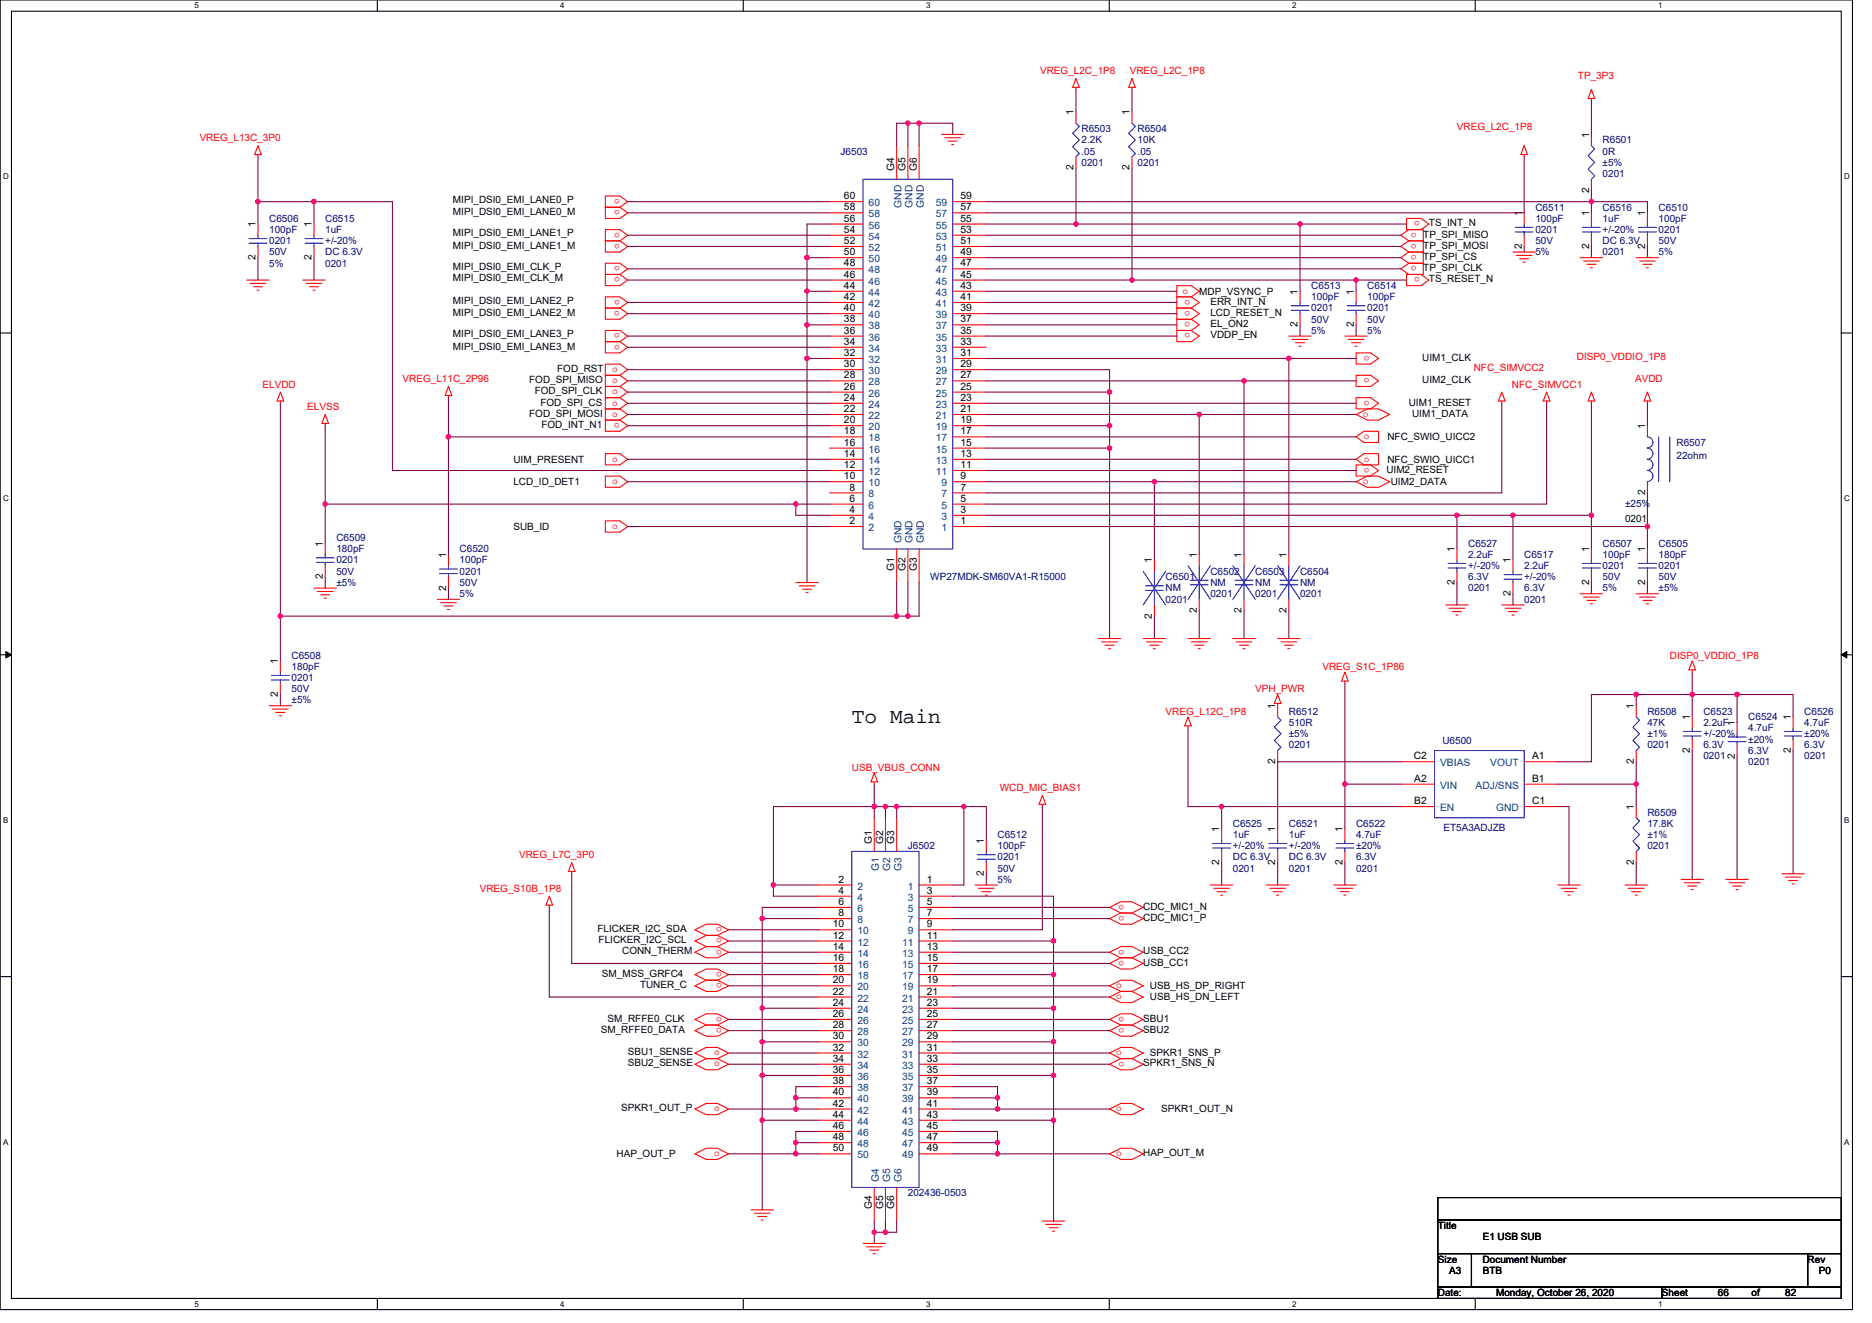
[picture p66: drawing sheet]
<svg xmlns="http://www.w3.org/2000/svg" width="297mm" height="210mm" viewBox="0 0 297 210" stroke-linecap="round" stroke-linejoin="round" font-family="sans-serif">
<defs><g id="words">
<text font-size="3.4" x="135.2" y="114.7">To Main</text>
<g font-size="1.6" fill="#f00">
<text x="165" y="11.7">VREG_L2C_1P8</text>
<text x="179.3" y="11.7">VREG_L2C_1P8</text>
<text x="250.4" y="12.6">TP_3P3</text>
<text x="31.7" y="22.4">VREG_L13C_3P0</text>
<text x="231.2" y="20.6">VREG_L2C_1P8</text>
<text x="98.4" y="33.4" transform="rotate(180 98.4 33.4)">o</text>
<text x="98.4" y="31.6" transform="rotate(180 98.4 31.6)">o</text>
<text x="225.3" y="35.1" transform="rotate(180 225.3 35.1)">o</text>
<text x="98.4" y="38.7" transform="rotate(180 98.4 38.7)">o</text>
<text x="98.4" y="36.9" transform="rotate(180 98.4 36.9)">o</text>
<text x="224.8" y="36.9" transform="rotate(180 224.8 36.9)">o</text>
<text x="224.8" y="38.7" transform="rotate(180 224.8 38.7)">o</text>
<text x="224.8" y="40.5" transform="rotate(180 224.8 40.5)">o</text>
<text x="98.4" y="47.6" transform="rotate(180 98.4 47.6)">o</text>
<text x="98.4" y="44" transform="rotate(180 98.4 44)">o</text>
<text x="98.4" y="42.2" transform="rotate(180 98.4 42.2)">o</text>
<text x="187.6" y="46.6">o</text>
<text x="188.9" y="47.6" transform="rotate(180 188.9 47.6)">o</text>
<text x="224.8" y="42.2" transform="rotate(180 224.8 42.2)">o</text>
<text x="225.3" y="44" transform="rotate(180 225.3 44)">o</text>
<text x="98.4" y="52.9" transform="rotate(180 98.4 52.9)">o</text>
<text x="98.4" y="49.4" transform="rotate(180 98.4 49.4)">o</text>
<text x="188.9" y="52.9" transform="rotate(180 188.9 52.9)">o</text>
<text x="188.9" y="51.1" transform="rotate(180 188.9 51.1)">o</text>
<text x="188.9" y="49.4" transform="rotate(180 188.9 49.4)">o</text>
<text x="97.1" y="59">o</text>
<text x="98.4" y="54.7" transform="rotate(180 98.4 54.7)">o</text>
<text x="217.3" y="56.5" transform="rotate(180 217.3 56.5)">o</text>
<text x="233.8" y="58.8">NFC_SIMVCC2</text>
<text x="250.2" y="57.1">DISP0_VDDIO_1P8</text>
<text x="41.7" y="61.5">ELVDD</text>
<text x="48.8" y="65.1">ELVSS</text>
<text x="63.9" y="60.6">VREG_L11C_2P96</text>
<text x="97.1" y="64.4">o</text>
<text x="97.1" y="62.6">o</text>
<text x="97.1" y="60.8">o</text>
<text x="217.3" y="60" transform="rotate(180 217.3 60)">o</text>
<text x="217.3" y="63.6" transform="rotate(180 217.3 63.6)">o</text>
<text x="239.9" y="61.5">NFC_SIMVCC1</text>
<text x="259.5" y="60.6">AVDD</text>
<text x="97.1" y="66.1">o</text>
<text x="98.4" y="67.1" transform="rotate(180 98.4 67.1)">o</text>
<text x="216.2" y="66.1">o</text>
<text x="216.4" y="69.7">o</text>
<text x="97.1" y="73.3">o</text>
<text x="97.1" y="76.8">o</text>
<text x="216.2" y="76.8">o</text>
<text x="216.4" y="73.3">o</text>
<text x="217.3" y="74.3" transform="rotate(180 217.3 74.3)">o</text>
<text x="97.1" y="83.9">o</text>
<text x="209.8" y="106.3">VREG_S1C_1P86</text>
<text x="265" y="104.5">DISP0_VDDIO_1P8</text>
<text x="185" y="113.4">VREG_L12C_1P8</text>
<text x="199.2" y="109.9">VPH_PWR</text>
<text x="135.2" y="122.3">USB_VBUS_CONN</text>
<text x="158.6" y="125.5">WCD_MIC_BIAS1</text>
<text x="82.4" y="136.2">VREG_L7C_3P0</text>
<text x="76.1" y="141.5">VREG_S10B_1P8</text>
<text x="178.4" y="143.6" transform="rotate(180 178.4 143.6)">o</text>
<text x="114.6" y="147.2" transform="rotate(180 114.6 147.2)">o</text>
<text x="114.6" y="148.9" transform="rotate(180 114.6 148.9)">o</text>
<text x="178.4" y="145.4" transform="rotate(180 178.4 145.4)">o</text>
<text x="114.6" y="150.7" transform="rotate(180 114.6 150.7)">o</text>
<text x="114.6" y="154.3" transform="rotate(180 114.6 154.3)">o</text>
<text x="178.4" y="150.7" transform="rotate(180 178.4 150.7)">o</text>
<text x="178.4" y="152.5" transform="rotate(180 178.4 152.5)">o</text>
<text x="114.6" y="156" transform="rotate(180 114.6 156)">o</text>
<text x="114.6" y="161.4" transform="rotate(180 114.6 161.4)">o</text>
<text x="177.1" y="156.8">o</text>
<text x="177.1" y="158.6">o</text>
<text x="178.4" y="161.4" transform="rotate(180 178.4 161.4)">o</text>
<text x="113.3" y="167.5">o</text>
<text x="114.6" y="163.2" transform="rotate(180 114.6 163.2)">o</text>
<text x="177.1" y="167.5">o</text>
<text x="178.4" y="163.2" transform="rotate(180 178.4 163.2)">o</text>
<text x="113.3" y="169.3">o</text>
<text x="178.4" y="168.5" transform="rotate(180 178.4 168.5)">o</text>
<text x="113.3" y="176.4">o</text>
<text x="177.1" y="176.4">o</text>
<text x="113.3" y="183.5">o</text>
<text x="177.1" y="183.5">o</text>
</g>
<g font-size="1.6">
<text x="170.3" y="18.3" transform="rotate(-90 170.3 18.3)">1</text>
<text x="179.2" y="18.3" transform="rotate(-90 179.2 18.3)">1</text>
<text x="252.1" y="21.9" transform="rotate(-90 252.1 21.9)">1</text>
<text x="141.9" y="27.2" transform="rotate(-90 141.9 27.2)">G4</text>
<text x="143.7" y="27.2" transform="rotate(-90 143.7 27.2)">G5</text>
<text x="145.5" y="27.2" transform="rotate(-90 145.5 27.2)">G6</text>
<text x="170.3" y="27.1" transform="rotate(-90 170.3 27.1)">2</text>
<text x="179.2" y="27.1" transform="rotate(-90 179.2 27.1)">2</text>
<text x="71.9" y="34.1">MIPI_DSI0_EMI_LANE0_M</text>
<text x="71.9" y="32.2">MIPI_DSI0_EMI_LANE0_P</text>
<text x="133.9" y="35.2">56</text>
<text x="133.9" y="33.4">58</text>
<text x="133.9" y="31.6">60</text>
<text x="152.4" y="35.2">55</text>
<text x="152.4" y="33.4">57</text>
<text x="152.4" y="31.6">59</text>
<text x="226.7" y="35.9">TS_INT_N</text>
<text x="241.5" y="34.3" transform="rotate(-90 241.5 34.3)">1</text>
<text x="252.1" y="34.3" transform="rotate(-90 252.1 34.3)">1</text>
<text x="252.1" y="30.6" transform="rotate(-90 252.1 30.6)">2</text>
<text x="261" y="34.3" transform="rotate(-90 261 34.3)">1</text>
<text x="40.6" y="41.3" transform="rotate(-90 40.6 41.3)">2</text>
<text x="40.6" y="36.1" transform="rotate(-90 40.6 36.1)">1</text>
<text x="49.4" y="41.3" transform="rotate(-90 49.4 41.3)">2</text>
<text x="49.4" y="36.1" transform="rotate(-90 49.4 36.1)">1</text>
<text x="71.9" y="39.5">MIPI_DSI0_EMI_LANE1_M</text>
<text x="71.9" y="37.5">MIPI_DSI0_EMI_LANE1_P</text>
<text x="133.9" y="40.5">50</text>
<text x="133.9" y="38.7">52</text>
<text x="133.9" y="37">54</text>
<text x="152.4" y="40.5">49</text>
<text x="152.4" y="38.7">51</text>
<text x="152.4" y="37">53</text>
<text x="225.8" y="37.7">TP_SPI_MISO</text>
<text x="225.8" y="39.5">TP_SPI_MOSI</text>
<text x="225.8" y="41.3">TP_SPI_CS</text>
<text x="241.5" y="39.5" transform="rotate(-90 241.5 39.5)">2</text>
<text x="252.1" y="39.5" transform="rotate(-90 252.1 39.5)">2</text>
<text x="261" y="39.5" transform="rotate(-90 261 39.5)">2</text>
<text x="71.9" y="44.6">MIPI_DSI0_EMI_CLK_M</text>
<text x="71.9" y="42.8">MIPI_DSI0_EMI_CLK_P</text>
<text x="133.9" y="47.6">42</text>
<text x="133.9" y="45.8">44</text>
<text x="133.9" y="44.1">46</text>
<text x="133.9" y="42.3">48</text>
<text x="152.4" y="47.6">41</text>
<text x="152.4" y="45.8">43</text>
<text x="152.4" y="44.1">45</text>
<text x="152.4" y="42.3">47</text>
<text x="190.3" y="46.8">MDP_VSYNC_P</text>
<text x="205.9" y="46.8" transform="rotate(-90 205.9 46.8)">1</text>
<text x="214.8" y="46.8" transform="rotate(-90 214.8 46.8)">1</text>
<text x="225.8" y="43">TP_SPI_CLK</text>
<text x="226.7" y="44.8">TS_RESET_N</text>
<text x="71.9" y="53.5">MIPI_DSI0_EMI_LANE3_P</text>
<text x="71.9" y="50.1">MIPI_DSI0_EMI_LANE2_M</text>
<text x="71.9" y="48.2">MIPI_DSI0_EMI_LANE2_P</text>
<text x="133.9" y="53">36</text>
<text x="133.9" y="51.2">38</text>
<text x="133.9" y="49.4">40</text>
<text x="152.4" y="53">35</text>
<text x="152.4" y="51.2">37</text>
<text x="152.4" y="49.4">39</text>
<text x="192.1" y="53.7">VDDP_EN</text>
<text x="192.1" y="51.9">EL_ON2</text>
<text x="192.1" y="50.1">LCD_RESET_N</text>
<text x="192.1" y="48.4">ERR_INT_N</text>
<text x="205.9" y="51.9" transform="rotate(-90 205.9 51.9)">2</text>
<text x="214.8" y="51.9" transform="rotate(-90 214.8 51.9)">2</text>
<text x="71.9" y="55.5">MIPI_DSI0_EMI_LANE3_M</text>
<text x="88.4" y="59">FOD_RST</text>
<text x="133.9" y="58.3">30</text>
<text x="133.9" y="56.5">32</text>
<text x="133.9" y="54.7">34</text>
<text x="152.4" y="58.3">29</text>
<text x="152.4" y="56.5">31</text>
<text x="152.4" y="54.7">33</text>
<text x="225.7" y="57.3">UIM1_CLK</text>
<text x="84" y="60.8">FOD_SPI_MISO</text>
<text x="84.9" y="62.6">FOD_SPI_CLK</text>
<text x="85.7" y="64.4">FOD_SPI_CS</text>
<text x="133.9" y="65.4">22</text>
<text x="133.9" y="63.6">24</text>
<text x="133.9" y="61.8">26</text>
<text x="133.9" y="60.1">28</text>
<text x="152.4" y="65.4">21</text>
<text x="152.4" y="63.6">23</text>
<text x="152.4" y="61.8">25</text>
<text x="152.4" y="60.1">27</text>
<text x="223.5" y="64.4">UIM1_RESET</text>
<text x="225.7" y="60.8">UIM2_CLK</text>
<text x="84" y="66.1">FOD_SPI_MOSI</text>
<text x="85.9" y="67.9">FOD_INT_N1</text>
<text x="133.9" y="70.7">16</text>
<text x="133.9" y="69">18</text>
<text x="133.9" y="67.2">20</text>
<text x="152.4" y="70.7">15</text>
<text x="152.4" y="69">17</text>
<text x="152.4" y="67.2">19</text>
<text x="220.2" y="69.9">NFC_SWIO_UICC2</text>
<text x="224.1" y="66.1">UIM1_DATA</text>
<text x="261" y="68.1" transform="rotate(-90 261 68.1)">1</text>
<text x="81.5" y="73.4">UIM_PRESENT</text>
<text x="81.5" y="77">LCD_ID_DET1</text>
<text x="133.9" y="76.1">10</text>
<text x="133.9" y="74.3">12</text>
<text x="133.9" y="72.5">14</text>
<text x="134.8" y="77.9">8</text>
<text x="152.4" y="74.3">11</text>
<text x="152.4" y="72.5">13</text>
<text x="152.4" y="77.9">7</text>
<text x="152.4" y="76.1">9</text>
<text x="220" y="75">UIM2_RESET</text>
<text x="220.2" y="73.4">NFC_SWIO_UICC1</text>
<text x="220.7" y="77">UIM2_DATA</text>
<text x="134.8" y="83.2">2</text>
<text x="134.8" y="81.4">4</text>
<text x="134.8" y="79.6">6</text>
<text x="152.4" y="83.2">1</text>
<text x="152.4" y="81.4">3</text>
<text x="152.4" y="79.6">5</text>
<text x="257.8" y="82.8">0201</text>
<text x="261" y="78.6" transform="rotate(-90 261 78.6)">2</text>
<text x="51.2" y="86.8" transform="rotate(-90 51.2 86.8)">1</text>
<text x="70.8" y="88.5" transform="rotate(-90 70.8 88.5)">1</text>
<text x="81.5" y="84.1">SUB_ID</text>
<text x="182.8" y="89.4" transform="rotate(-90 182.8 89.4)">1</text>
<text x="189.9" y="88.5" transform="rotate(-90 189.9 88.5)">1</text>
<text x="197" y="88.5" transform="rotate(-90 197 88.5)">1</text>
<text x="204.1" y="88.5" transform="rotate(-90 204.1 88.5)">1</text>
<text x="230.8" y="87.7" transform="rotate(-90 230.8 87.7)">1</text>
<text x="239.7" y="89.4" transform="rotate(-90 239.7 89.4)">1</text>
<text x="252.1" y="87.7" transform="rotate(-90 252.1 87.7)">1</text>
<text x="261" y="87.7" transform="rotate(-90 261 87.7)">1</text>
<text x="51.2" y="91.9" transform="rotate(-90 51.2 91.9)">2</text>
<text x="70.8" y="93.7" transform="rotate(-90 70.8 93.7)">2</text>
<text x="141.9" y="90.6" transform="rotate(-90 141.9 90.6)">G1</text>
<text x="143.7" y="90.6" transform="rotate(-90 143.7 90.6)">G2</text>
<text x="145.5" y="90.6" transform="rotate(-90 145.5 90.6)">G3</text>
<text x="230.8" y="92.8" transform="rotate(-90 230.8 92.8)">2</text>
<text x="239.7" y="94.6" transform="rotate(-90 239.7 94.6)">2</text>
<text x="252.1" y="92.8" transform="rotate(-90 252.1 92.8)">2</text>
<text x="261" y="92.8" transform="rotate(-90 261 92.8)">2</text>
<text x="182.8" y="98.2" transform="rotate(-90 182.8 98.2)">2</text>
<text x="189.9" y="97.3" transform="rotate(-90 189.9 97.3)">2</text>
<text x="197" y="97.3" transform="rotate(-90 197 97.3)">2</text>
<text x="204.1" y="97.3" transform="rotate(-90 204.1 97.3)">2</text>
<text x="44.1" y="105.4" transform="rotate(-90 44.1 105.4)">1</text>
<text x="44.1" y="110.6" transform="rotate(-90 44.1 110.6)">2</text>
<text x="202.3" y="112.5" transform="rotate(-90 202.3 112.5)">1</text>
<text x="259.2" y="112.5" transform="rotate(-90 259.2 112.5)">1</text>
<text x="268.1" y="119.5" transform="rotate(-90 268.1 119.5)">2</text>
<text x="268.1" y="114.3" transform="rotate(-90 268.1 114.3)">1</text>
<text x="275.2" y="115.2" transform="rotate(-90 275.2 115.2)">1</text>
<text x="284.1" y="119.5" transform="rotate(-90 284.1 119.5)">2</text>
<text x="284.1" y="114.3" transform="rotate(-90 284.1 114.3)">1</text>
<text x="202.3" y="121.3" transform="rotate(-90 202.3 121.3)">2</text>
<text x="224.3" y="120.5">C2</text>
<text x="224.4" y="124.1">A2</text>
<text x="243.1" y="124.1">B1</text>
<text x="243.1" y="120.5">A1</text>
<text x="259.2" y="121.3" transform="rotate(-90 259.2 121.3)">2</text>
<text x="275.2" y="120.4" transform="rotate(-90 275.2 120.4)">2</text>
<text x="224.4" y="127.6">B2</text>
<text x="243.1" y="127.6">C1</text>
<text x="259.2" y="128.5" transform="rotate(-90 259.2 128.5)">1</text>
<text x="138.3" y="133.9" transform="rotate(-90 138.3 133.9)">G1</text>
<text x="140.1" y="133.9" transform="rotate(-90 140.1 133.9)">G2</text>
<text x="141.9" y="133.9" transform="rotate(-90 141.9 133.9)">G3</text>
<text x="156.1" y="133.9" transform="rotate(-90 156.1 133.9)">1</text>
<text x="193.5" y="137.3" transform="rotate(-90 193.5 137.3)">2</text>
<text x="193.5" y="132.1" transform="rotate(-90 193.5 132.1)">1</text>
<text x="202.3" y="137.3" transform="rotate(-90 202.3 137.3)">2</text>
<text x="202.3" y="132.1" transform="rotate(-90 202.3 132.1)">1</text>
<text x="213" y="137.3" transform="rotate(-90 213 137.3)">2</text>
<text x="213" y="132.1" transform="rotate(-90 213 132.1)">1</text>
<text x="259.2" y="137.3" transform="rotate(-90 259.2 137.3)">2</text>
<text x="133" y="140.1">2</text>
<text x="133" y="141.9">4</text>
<text x="133" y="143.6">6</text>
<text x="147.1" y="140.1">1</text>
<text x="147.1" y="141.9">3</text>
<text x="147.1" y="143.6">5</text>
<text x="156.1" y="139.1" transform="rotate(-90 156.1 139.1)">2</text>
<text x="94.8" y="147.9">FLICKER_I2C_SDA</text>
<text x="95" y="149.7">FLICKER_I2C_SCL</text>
<text x="132.1" y="147.2">10</text>
<text x="132.1" y="149">12</text>
<text x="133" y="145.4">8</text>
<text x="147.1" y="149">11</text>
<text x="147.1" y="145.4">7</text>
<text x="147.1" y="147.2">9</text>
<text x="181.4" y="144.4">CDC_MIC1_N</text>
<text x="181.4" y="146.2">CDC_MIC1_P</text>
<text x="95.5" y="155">SM_MSS_GRFC4</text>
<text x="98.7" y="151.5">CONN_THERM</text>
<text x="132.1" y="150.7">14</text>
<text x="132.1" y="152.5">16</text>
<text x="132.1" y="154.3">18</text>
<text x="147.1" y="150.7">13</text>
<text x="147.1" y="152.5">15</text>
<text x="147.1" y="154.3">17</text>
<text x="181.4" y="151.5">USB_CC2</text>
<text x="181.4" y="153.3">USB_CC1</text>
<text x="101.6" y="156.8">TUNER_C</text>
<text x="132.1" y="156.1">20</text>
<text x="132.1" y="157.9">22</text>
<text x="132.1" y="159.6">24</text>
<text x="132.1" y="161.4">26</text>
<text x="147.1" y="156.1">19</text>
<text x="147.1" y="157.9">21</text>
<text x="147.1" y="159.6">23</text>
<text x="147.1" y="161.4">25</text>
<text x="182.5" y="157">USB_HS_DP_RIGHT</text>
<text x="182.5" y="158.8">USB_HS_DN_LEFT</text>
<text x="95.3" y="163.9">SM_RFFE0_DATA</text>
<text x="96.4" y="162.2">SM_RFFE0_CLK</text>
<text x="99.6" y="167.5">SBU1_SENSE</text>
<text x="132.1" y="163.2">28</text>
<text x="132.1" y="165">30</text>
<text x="132.1" y="166.8">32</text>
<text x="147.1" y="163.2">27</text>
<text x="147.1" y="165">29</text>
<text x="147.1" y="166.8">31</text>
<text x="181.4" y="162.2">SBU1</text>
<text x="181.4" y="163.9">SBU2</text>
<text x="182.5" y="167.7">SPKR1_SNS_P</text>
<text x="99.6" y="169.3">SBU2_SENSE</text>
<text x="132.1" y="168.5">34</text>
<text x="132.1" y="170.3">36</text>
<text x="132.1" y="172.1">38</text>
<text x="132.1" y="173.9">40</text>
<text x="147.1" y="168.5">33</text>
<text x="147.1" y="170.3">35</text>
<text x="147.1" y="172.1">37</text>
<text x="147.1" y="173.9">39</text>
<text x="181.4" y="169.3">SPKR1_SNS_N</text>
<text x="98.5" y="176.4">SPKR1_OUT_P</text>
<text x="132.1" y="175.6">42</text>
<text x="132.1" y="177.4">44</text>
<text x="132.1" y="179.2">46</text>
<text x="147.1" y="175.6">41</text>
<text x="147.1" y="177.4">43</text>
<text x="147.1" y="179.2">45</text>
<text x="184.2" y="176.6">SPKR1_OUT_N</text>
<text x="97.8" y="183.7">HAP_OUT_P</text>
<text x="132.1" y="181">48</text>
<text x="132.1" y="182.8">50</text>
<text x="147.1" y="181">47</text>
<text x="147.1" y="182.8">49</text>
<text x="181.4" y="183.5">HAP_OUT_M</text>
<text x="138.3" y="191.9" transform="rotate(-90 138.3 191.9)">G4</text>
<text x="140.1" y="191.9" transform="rotate(-90 140.1 191.9)">G5</text>
<text x="141.9" y="191.9" transform="rotate(-90 141.9 191.9)">G6</text>
<text x="228.1" y="195.1">Title</text>
<text x="235.3" y="196.8">E1 USB SUB</text>
<text x="228.1" y="200.4">Size</text>
<text x="229.9" y="202.2">A3</text>
<text x="235.3" y="200.4">Document Number</text>
<text x="235.3" y="202.2">BTB</text>
<text x="286.8" y="200.4">Rev</text>
<text x="288.6" y="202.2">P0</text>
<text x="228.1" y="205.7">Date:</text>
<text x="237.4" y="205.7">Monday, October 26, 2020</text>
<text x="263.7" y="205.7">Sheet</text>
<text x="272.6" y="205.7">66</text>
<text x="277.9" y="205.7">of</text>
<text x="283.3" y="205.7">82</text>
</g>
<g font-size="1.6" fill="#000080">
<text x="171.6" y="21">R6503</text>
<text x="171.6" y="22.8">2.2K</text>
<text x="180.5" y="21">R6504</text>
<text x="180.5" y="22.8">10K</text>
<text x="254.3" y="22.8">R6501</text>
<text x="133.4" y="24.5">J6503</text>
<text x="171.6" y="24.5">.05</text>
<text x="171.6" y="26.3">0201</text>
<text x="180.5" y="24.5">.05</text>
<text x="180.5" y="26.3">0201</text>
<text x="254.3" y="24.5">0R</text>
<text x="254.3" y="26.3">±5%</text>
<text x="254.3" y="28.1">0201</text>
<text x="42.7" y="35.2">C6506</text>
<text x="51.6" y="35.2">C6515</text>
<text x="243.6" y="33.4">C6511</text>
<text x="243.6" y="35.2">100pF</text>
<text x="254.3" y="33.4">C6516</text>
<text x="254.3" y="35.2">1uF</text>
<text x="263.2" y="33.4">C6510</text>
<text x="263.2" y="35.2">100pF</text>
<text x="42.7" y="37">100pF</text>
<text x="42.7" y="38.8">0201</text>
<text x="42.7" y="40.5">50V</text>
<text x="51.6" y="37">1uF</text>
<text x="51.6" y="40.5">DC 6.3V</text>
<text x="51.6" y="38.8">+/-20%</text>
<text x="243.6" y="37">0201</text>
<text x="243.6" y="38.8">50V</text>
<text x="243.6" y="40.5">5%</text>
<text x="254.3" y="40.5">0201</text>
<text x="254.3" y="38.8">DC 6.3V</text>
<text x="254.3" y="37">+/-20%</text>
<text x="263.2" y="37">0201</text>
<text x="263.2" y="38.8">50V</text>
<text x="263.2" y="40.5">5%</text>
<text x="42.7" y="42.3">5%</text>
<text x="51.6" y="42.3">0201</text>
<text x="208.1" y="45.9">C6513</text>
<text x="208.1" y="47.6">100pF</text>
<text x="217" y="45.9">C6514</text>
<text x="217" y="47.6">100pF</text>
<text x="208.1" y="49.4">0201</text>
<text x="208.1" y="51.2">50V</text>
<text x="208.1" y="53">5%</text>
<text x="217" y="49.4">0201</text>
<text x="217" y="51.2">50V</text>
<text x="217" y="53">5%</text>
<text x="266" y="70.8">R6507</text>
<text x="266" y="72.9">22ohm</text>
<text x="257.8" y="80.5">±25%</text>
<text x="53.4" y="85.9">C6509</text>
<text x="53.4" y="87.7">180pF</text>
<text x="53.4" y="89.4">0201</text>
<text x="72.9" y="87.7">C6520</text>
<text x="72.9" y="89.4">100pF</text>
<text x="233" y="86.8">C6527</text>
<text x="233" y="88.5">2.2uF</text>
<text x="241.8" y="88.5">C6517</text>
<text x="254.3" y="86.8">C6507</text>
<text x="254.3" y="88.5">100pF</text>
<text x="263.2" y="86.8">C6505</text>
<text x="263.2" y="88.5">180pF</text>
<text x="53.4" y="91.2">50V</text>
<text x="53.4" y="93">±5%</text>
<text x="72.9" y="91.2">0201</text>
<text x="72.9" y="93">50V</text>
<text x="72.9" y="94.8">5%</text>
<text x="147.6" y="92.1">WP27MDK-SM60VA1-R15000</text>
<text x="185" y="92.1">C6501</text>
<text x="185" y="93.9">NM</text>
<text x="185" y="95.7">0201</text>
<text x="192.1" y="91.2">C6502</text>
<text x="192.1" y="93">NM</text>
<text x="192.1" y="94.8">0201</text>
<text x="199.2" y="91.2">C6503</text>
<text x="199.2" y="93">NM</text>
<text x="199.2" y="94.8">0201</text>
<text x="206.3" y="91.2">C6504</text>
<text x="206.3" y="93">NM</text>
<text x="206.3" y="94.8">0201</text>
<text x="233" y="93.9">0201</text>
<text x="233" y="92.1">6.3V</text>
<text x="233" y="90.3">+/-20%</text>
<text x="241.8" y="90.3">2.2uF</text>
<text x="241.8" y="95.7">0201</text>
<text x="241.8" y="93.9">6.3V</text>
<text x="241.8" y="92.1">+/-20%</text>
<text x="254.3" y="90.3">0201</text>
<text x="254.3" y="92.1">50V</text>
<text x="254.3" y="93.9">5%</text>
<text x="263.2" y="90.3">0201</text>
<text x="263.2" y="92.1">50V</text>
<text x="263.2" y="93.9">±5%</text>
<text x="46.3" y="104.5">C6508</text>
<text x="46.3" y="106.3">180pF</text>
<text x="46.3" y="108.1">0201</text>
<text x="46.3" y="109.9">50V</text>
<text x="46.3" y="111.7">±5%</text>
<text x="204.5" y="113.4">R6512</text>
<text x="261.4" y="113.4">R6508</text>
<text x="270.3" y="113.4">C6523</text>
<text x="286.3" y="113.4">C6526</text>
<text x="204.5" y="115.2">510R</text>
<text x="204.5" y="117">±5%</text>
<text x="204.5" y="118.8">0201</text>
<text x="228.9" y="118">U6500</text>
<text x="261.4" y="115.2">47K</text>
<text x="261.4" y="117">±1%</text>
<text x="261.4" y="118.8">0201</text>
<text x="270.3" y="115.2">2.2uF</text>
<text x="270.3" y="118.8">6.3V</text>
<text x="270.3" y="117">+/-20%</text>
<text x="277.4" y="114.3">C6524</text>
<text x="277.4" y="116.1">4.7uF</text>
<text x="277.4" y="119.7">6.3V</text>
<text x="277.4" y="117.9">±20%</text>
<text x="286.3" y="115.2">4.7uF</text>
<text x="286.3" y="118.8">6.3V</text>
<text x="286.3" y="117">±20%</text>
<text x="270.3" y="120.5">0201</text>
<text x="277.4" y="121.4">0201</text>
<text x="286.3" y="120.5">0201</text>
<text x="195.6" y="131.2">C6525</text>
<text x="204.5" y="131.2">C6521</text>
<text x="215.2" y="131.2">C6522</text>
<text x="229" y="131.9">ET5A3ADJZB</text>
<text x="261.4" y="129.4">R6509</text>
<text x="261.4" y="131.2">17.8K</text>
<text x="144.1" y="134.8">J6502</text>
<text x="158.3" y="133">C6512</text>
<text x="158.3" y="134.8">100pF</text>
<text x="158.3" y="136.5">0201</text>
<text x="195.6" y="133">1uF</text>
<text x="195.6" y="136.5">DC 6.3V</text>
<text x="195.6" y="134.8">+/-20%</text>
<text x="204.5" y="133">1uF</text>
<text x="204.5" y="136.5">DC 6.3V</text>
<text x="204.5" y="134.8">+/-20%</text>
<text x="215.2" y="133">4.7uF</text>
<text x="215.2" y="136.5">6.3V</text>
<text x="215.2" y="134.8">±20%</text>
<text x="261.4" y="133">±1%</text>
<text x="261.4" y="134.8">0201</text>
<text x="158.3" y="138.3">50V</text>
<text x="158.3" y="140.1">5%</text>
<text x="195.6" y="138.3">0201</text>
<text x="204.5" y="138.3">0201</text>
<text x="215.2" y="138.3">0201</text>
<text x="144.1" y="189.9">202436-0503</text>
</g>
<g font-size="1.6" fill="#004080">
<text x="137.8" y="34.5">58</text>
<text x="137.8" y="32.7">60</text>
<text x="143" y="33" transform="rotate(-90 143 33)">GND</text>
<text x="144.8" y="33" transform="rotate(-90 144.8 33)">GND</text>
<text x="146.6" y="33" transform="rotate(-90 146.6 33)">GND</text>
<text x="148.5" y="34.5">57</text>
<text x="148.5" y="32.7">59</text>
<text x="137.8" y="41.6">50</text>
<text x="137.8" y="39.8">52</text>
<text x="137.8" y="38.1">54</text>
<text x="137.8" y="36.3">56</text>
<text x="148.5" y="41.6">49</text>
<text x="148.5" y="39.8">51</text>
<text x="148.5" y="38.1">53</text>
<text x="148.5" y="36.3">55</text>
<text x="137.8" y="46.9">44</text>
<text x="137.8" y="45.2">46</text>
<text x="137.8" y="43.4">48</text>
<text x="148.5" y="46.9">43</text>
<text x="148.5" y="45.2">45</text>
<text x="148.5" y="43.4">47</text>
<text x="137.8" y="52.3">38</text>
<text x="137.8" y="50.5">40</text>
<text x="137.8" y="48.7">42</text>
<text x="148.5" y="52.3">37</text>
<text x="148.5" y="50.5">39</text>
<text x="148.5" y="48.7">41</text>
<text x="137.8" y="59.4">30</text>
<text x="137.8" y="57.6">32</text>
<text x="137.8" y="55.8">34</text>
<text x="137.8" y="54.1">36</text>
<text x="148.5" y="59.4">29</text>
<text x="148.5" y="57.6">31</text>
<text x="148.5" y="55.8">33</text>
<text x="148.5" y="54.1">35</text>
<text x="137.8" y="64.7">24</text>
<text x="137.8" y="62.9">26</text>
<text x="137.8" y="61.2">28</text>
<text x="148.5" y="64.7">23</text>
<text x="148.5" y="62.9">25</text>
<text x="148.5" y="61.2">27</text>
<text x="137.8" y="71.8">16</text>
<text x="137.8" y="70.1">18</text>
<text x="137.8" y="68.3">20</text>
<text x="137.8" y="66.5">22</text>
<text x="148.5" y="71.8">15</text>
<text x="148.5" y="70.1">17</text>
<text x="148.5" y="68.3">19</text>
<text x="148.5" y="66.5">21</text>
<text x="137.8" y="77.2">10</text>
<text x="137.8" y="75.4">12</text>
<text x="137.8" y="73.6">14</text>
<text x="148.5" y="75.4">11</text>
<text x="148.5" y="73.6">13</text>
<text x="149.4" y="77.2">9</text>
<text x="137.8" y="82.5">4</text>
<text x="137.8" y="80.7">6</text>
<text x="137.8" y="79">8</text>
<text x="149.4" y="82.5">3</text>
<text x="149.4" y="80.7">5</text>
<text x="149.4" y="79">7</text>
<text x="137.8" y="84.3">2</text>
<text x="143" y="86.2" transform="rotate(-90 143 86.2)">GND</text>
<text x="144.8" y="86.2" transform="rotate(-90 144.8 86.2)">GND</text>
<text x="146.6" y="86.2" transform="rotate(-90 146.6 86.2)">GND</text>
<text x="149.4" y="84.3">1</text>
<text x="228.5" y="125.2">VIN</text>
<text x="228.5" y="121.6">VBIAS</text>
<text x="234.1" y="125.2">ADJ/SNS</text>
<text x="236.5" y="121.6">VOUT</text>
<text x="228.5" y="128.7">EN</text>
<text x="237.4" y="128.7">GND</text>
<text x="136.1" y="141.2">2</text>
<text x="136.1" y="143">4</text>
<text x="139.5" y="138.2" transform="rotate(-90 139.5 138.2)">G1</text>
<text x="141.2" y="138.2" transform="rotate(-90 141.2 138.2)">G2</text>
<text x="143" y="138.2" transform="rotate(-90 143 138.2)">G3</text>
<text x="144.1" y="141.2">1</text>
<text x="144.1" y="143">3</text>
<text x="136.1" y="144.7">6</text>
<text x="136.1" y="146.5">8</text>
<text x="136.1" y="148.3">10</text>
<text x="144.1" y="144.7">5</text>
<text x="144.1" y="146.5">7</text>
<text x="144.1" y="148.3">9</text>
<text x="136.1" y="150.1">12</text>
<text x="136.1" y="151.8">14</text>
<text x="136.1" y="153.6">16</text>
<text x="136.1" y="155.4">18</text>
<text x="143.2" y="150.1">11</text>
<text x="143.2" y="151.8">13</text>
<text x="143.2" y="153.6">15</text>
<text x="143.2" y="155.4">17</text>
<text x="136.1" y="157.2">20</text>
<text x="136.1" y="159">22</text>
<text x="136.1" y="160.7">24</text>
<text x="143.2" y="157.2">19</text>
<text x="143.2" y="159">21</text>
<text x="143.2" y="160.7">23</text>
<text x="136.1" y="162.5">26</text>
<text x="136.1" y="164.3">28</text>
<text x="136.1" y="166.1">30</text>
<text x="136.1" y="167.9">32</text>
<text x="143.2" y="162.5">25</text>
<text x="143.2" y="164.3">27</text>
<text x="143.2" y="166.1">29</text>
<text x="143.2" y="167.9">31</text>
<text x="136.1" y="169.6">34</text>
<text x="136.1" y="171.4">36</text>
<text x="136.1" y="173.2">38</text>
<text x="143.2" y="169.6">33</text>
<text x="143.2" y="171.4">35</text>
<text x="143.2" y="173.2">37</text>
<text x="136.1" y="175">40</text>
<text x="136.1" y="176.7">42</text>
<text x="136.1" y="178.5">44</text>
<text x="143.2" y="175">39</text>
<text x="143.2" y="176.7">41</text>
<text x="143.2" y="178.5">43</text>
<text x="136.1" y="180.3">46</text>
<text x="136.1" y="182.1">48</text>
<text x="136.1" y="183.9">50</text>
<text x="143.2" y="180.3">45</text>
<text x="143.2" y="182.1">47</text>
<text x="143.2" y="183.9">49</text>
<text x="139.5" y="187.6" transform="rotate(-90 139.5 187.6)">G4</text>
<text x="141.2" y="187.6" transform="rotate(-90 141.2 187.6)">G5</text>
<text x="143" y="187.6" transform="rotate(-90 143 187.6)">G6</text>
</g>
<g font-size="1.3">
<text x="30.8" y="1.3">5</text>
<text x="88.9" y="1.3">4</text>
<text x="147" y="1.3">3</text>
<text x="205" y="1.3">2</text>
<text x="263.1" y="1.3">1</text>
<text x=".5" y="28.4">D</text>
<text x="292.6" y="28.4">D</text>
<text x=".5" y="79.5">C</text>
<text x="292.6" y="79.5">C</text>
<text x=".5" y="130.6">B</text>
<text x="292.6" y="130.6">B</text>
<text x=".5" y="181.7">A</text>
<text x="292.6" y="181.7">A</text>
<text x="30.8" y="207.4">5</text>
<text x="88.9" y="207.4">4</text>
<text x="147" y="207.4">3</text>
<text x="205" y="207.4">2</text>
<text x="263.1" y="207.4">1</text>
</g>
</g></defs>
<path d="M0 0h293.9v207.9h-293.9zM1.8 1.8h290.4v204.3h-290.4z" fill="none" stroke="#000" stroke-width=".17"/>
<g fill="#fff">
<path d="M30.8 .2h.7v1.4h-.7z"/>
<path d="M30.8 206.3h.7v1.4h-.7z"/>
</g>
<path d="M59.9 0v1.8M59.9 206.1v1.8" fill="none" stroke="#000" stroke-width=".17"/>
<g fill="#fff">
<path d="M88.9 .2h.7v1.4h-.7z"/>
<path d="M88.9 206.3h.7v1.4h-.7z"/>
</g>
<path d="M117.9 0v1.8M117.9 206.1v1.8" fill="none" stroke="#000" stroke-width=".17"/>
<g fill="#fff">
<path d="M147 .2h.7v1.4h-.7z"/>
<path d="M147 206.3h.7v1.4h-.7z"/>
</g>
<path d="M176 0v1.8M176 206.1v1.8" fill="none" stroke="#000" stroke-width=".17"/>
<g fill="#fff">
<path d="M205 .2h.7v1.4h-.7z"/>
<path d="M205 206.3h.7v1.4h-.7z"/>
</g>
<path d="M234.1 0v1.8M234.1 206.1v1.8" fill="none" stroke="#000" stroke-width=".17"/>
<g fill="#fff">
<path d="M263.1 .2h.7v1.4h-.7z"/>
<path d="M263.1 206.3h.7v1.4h-.7z"/>
<path d="M.5 27.3h.9v1.4h-.9z"/>
<path d="M292.6 27.3h.9v1.4h-.9z"/>
<path d="M.5 78.4h.9v1.4h-.9z"/>
<path d="M292.6 78.4h.9v1.4h-.9z"/>
</g>
<path d="M0 52.9h1.8M292.2 52.9h1.7" fill="none" stroke="#000" stroke-width=".17"/>
<g fill="#fff">
<path d="M.5 129.5h.8v1.4h-.8z"/>
<path d="M292.6 129.5h.9v1.4h-.9z"/>
</g>
<path d="M0 103.9h1.8M292.2 103.9h1.7" fill="none" stroke="#000" stroke-width=".17"/>
<path d="M.9 103.4l.9 .5-.9 .5zM292.2 103.9l.8-.5v1z" fill="#000" stroke="#000" stroke-width=".16"/>
<g fill="#fff">
<path d="M.5 180.5h.8v1.4h-.8z"/>
<path d="M292.6 180.5h.9v1.4h-.9z"/>
</g>
<path d="M0 155h1.8M292.2 155h1.7M228.2 190.1h64v3.5h-64zM228.2 193.6h64v5.4h-64zM228.2 199h5.3v5.3h-5.3zM233.5 199h53.3v5.3h-53.3zM286.8 199h5.4v5.3h-5.4zM228.2 204.3h35.5v1.8h-35.5zM263.7 204.3h28.5v1.8h-28.5z" fill="none" stroke="#000" stroke-width=".17"/>
<g fill="none" stroke="#f00" stroke-width=".17">
<path d="M170.7 12.4l.6 1.5h-1.1zM170.7 13.9v.3M170.7 17.8v1.8M179.6 12.4l.5 1.5h-1zM179.6 13.9v.3M179.6 17.8v1.8M252.5 14.2l.5 1.4h-1zM252.5 15.6v.4M40.9 23.1l.6 1.4h-1.1zM40.9 24.5v.4M40.9 35.6v1.7M40.9 39.1v1.8"/>
<path d="M49.8 35.6v1.7M49.8 39.1v1.8M96.1 38.2h2.3l1.2 .9-1.2 .9h-2.3zM96.1 36.4h2.3l1.2 .9-1.2 .9h-2.3zM96.1 32.9h2.3l1.2 .9-1.2 .9h-2.3zM96.1 31.1h2.3l1.2 .9-1.2 .9h-2.3zM131.6 39.1h5.3M131.6 37.3h5.3M131.6 35.6h5.3M131.6 33.8h5.3M131.6 32h5.3M142.3 23.1v5.3"/>
<path d="M144.1 23.1v5.3M145.8 23.1v5.3M149.4 21.3h3.5M149.9 21.9h2.5M150.4 22.4h1.5M151 22.9h.3M151.2 39.1h5.3M151.2 37.3h5.3M151.2 35.6h5.3M151.2 33.8h5.3M151.2 32h5.3M170.7 24.9v1.8"/>
<path d="M179.6 24.9v1.8M222.3 37.3l1.2-.9h2.3v1.8h-2.3zM223.2 34.7h2.3l1.2 .9-1.2 .8h-2.3zM223.5 38.2l-1.2 .9 1.2 .9M223.5 38.2h2.3v1.8h-2.3M241.8 23.1l.6 1.4h-1.1zM241.8 24.5v.4M241.8 33.8v1.8M241.8 37.3v1.8M252.5 21.3v1.8M252.5 28.4v1.8M252.5 33.8v1.8"/>
<path d="M252.5 37.3v1.8M261.4 33.8v1.8M261.4 37.3v1.8M39.2 44.4h3.5M39.7 45h2.5M40.2 45.5h1.5M40.8 46.1h.3M48 44.4h3.6M48.6 45h2.5M49.1 45.5h1.4M49.7 46.1h.3M96.1 57.8h2.3l1.2 .9-1.2 .9h-2.3z"/>
<path d="M96.1 54.2h2.3l1.2 .9-1.2 .9h-2.3zM96.1 52.5h2.3l1.2 .8-1.2 .9h-2.3zM96.1 48.9h2.3l1.2 .9-1.2 .9h-2.3zM96.1 47.1h2.3l1.2 .9-1.2 .9h-2.3zM96.1 43.6h2.3l1.2 .8-1.2 .9h-2.3zM96.1 41.8h2.3l1.2 .9-1.2 .9h-2.3zM98.4 59.6h-2.3v1.7h2.3M98.4 59.6l1.2 .9-1.2 .8M131.6 58.7h5.3M131.6 56.9h5.3M131.6 55.1h5.3M131.6 53.3h5.3"/>
<path d="M131.6 51.6h5.3M131.6 49.8h5.3M131.6 48h5.3M131.6 46.2h5.3M131.6 44.4h5.3M131.6 42.7h5.3M131.6 40.9h5.3M151.2 58.7h5.3M151.2 56.9h5.3M151.2 55.1h5.3M151.2 53.3h5.3M151.2 51.6h5.3"/>
<path d="M151.2 49.8h5.3M151.2 48h5.3M151.2 46.2h5.3M151.2 44.4h5.3M151.2 42.7h5.3M151.2 40.9h5.3M186.7 52.5h2.3l1.3 .8-1.3 .9h-2.3zM186.7 45.3h2.3l1.3 .9-1.3 .9h-2.3zM189 50.7l1.3 .9-1.3 .9M189 48.9l1.3 .9-1.3 .9M189 47.1l1.3 .9-1.3 .9M189 50.7h-2.3v1.8h2.3"/>
<path d="M189 48.9h-2.3v1.8h2.3M189 47.1h-2.3v1.8h2.3M204.5 53.3h3.6M205 53.9h2.5M205.6 54.4h1.4M206.1 54.9h.4M206.3 46.2v1.8M206.3 49.8v1.8M213.4 53.3h3.6M213.9 53.9h2.5M214.5 54.4h1.4M215 54.9h.3"/>
<path d="M215.2 46.2v1.8M215.2 49.8v1.8M215.2 56h2.3l1.2 .9-1.2 .9h-2.3zM215.2 59.6h2.3l1.2 .9-1.2 .8h-2.3zM222.3 42.7l1.2-.9h2.3v1.8h-2.3zM223.2 43.6h2.3l1.2 .8-1.2 .9h-2.3zM223.5 40l-1.2 .9 1.2 .9M223.5 40h2.3v1.8h-2.3M240.1 40h3.5M240.6 40.5h2.5M241.1 41.1h1.5M241.7 41.6h.3"/>
<path d="M250.7 40.9h3.6M251.3 41.4h2.5M251.8 42h1.4M252.3 42.5h.4M259.6 40.9h3.6M260.2 41.4h2.5M260.7 42h1.4M261.2 42.5h.4M44.5 62.2l.5 1.4h-1zM44.5 63.6v.4M51.6 65.8l.5 1.4h-1zM51.6 67.2v.4"/>
<path d="M71.2 61.3l.5 1.5h-1.1zM71.2 62.8v.3M96.1 66.7h2.3l1.2 .9-1.2 .9h-2.3zM96.1 72h2.3l1.2 .9-1.2 .9h-2.3zM96.1 75.6h2.3l1.2 .9-1.2 .8h-2.3zM98.4 64.9h-2.3v1.8h2.3M98.4 63.1h-2.3v1.8h2.3M98.4 61.3h-2.3v1.8h2.3M98.4 64.9l1.2 .9-1.2 .9M98.4 63.1l1.2 .9-1.2 .9M98.4 61.3l1.2 .9-1.2 .9M131.6 78.2h5.3"/>
<path d="M131.6 76.5h5.3M131.6 74.7h5.3M131.6 72.9h5.3M131.6 71.1h5.3M131.6 69.3h5.3M131.6 67.6h5.3M131.6 65.8h5.3M131.6 64h5.3M131.6 62.2h5.3M131.6 60.5h5.3M151.2 78.2h5.3M151.2 76.5h5.3"/>
<path d="M151.2 74.7h5.3M151.2 72.9h5.3M151.2 71.1h5.3M151.2 69.3h5.3M151.2 67.6h5.3M151.2 65.8h5.3M151.2 64h5.3M151.2 62.2h5.3M151.2 60.5h5.3M215.2 65.8l1.8-.9h1.7l1.8 .9-1.8 .9h-1.7zM215.2 76.5l1.8-.9h1.7l1.8 .9-1.8 .8h-1.7zM215.2 69.3l1.2-.8h2.3v1.7h-2.3z"/>
<path d="M215.2 72.9l1.2-.9h2.3v1.8h-2.3zM215.2 63.1h2.3l1.2 .9-1.2 .9h-2.3zM215.2 73.8h2.3l1.2 .9-1.2 .9h-2.3zM238.3 62.2l.5 1.4h-1zM238.3 63.6v.4M245.4 62.2l.5 1.4h-1zM245.4 63.6v.4M252.5 62.2l.5 1.4h-1zM252.5 63.6v.4M261.4 63.6v.4M261.4 67.6v1.7M261.4 76.5v1.7"/>
<path d="M261.4 62.2l.5 1.4h-1zM49.8 93.3h3.6M50.4 93.9h2.4M50.9 94.4h1.4M51.4 95h.4M51.6 86.2v1.8M51.6 89.8v1.8M69.4 95.1h3.5M69.9 95.7h2.5M70.4 96.2h1.5M71 96.7h.3M71.2 88v1.8"/>
<path d="M71.2 91.6v1.7M96.1 82.7h2.3l1.2 .9-1.2 .9h-2.3zM126.3 92.5h3.5M126.8 93h2.5M127.3 93.5h1.5M127.9 94.1h.3M131.6 83.6h5.3M131.6 81.8h5.3M131.6 80h5.3M142.3 87.1v5.4M144.1 87.1v5.4M145.8 87.1v5.4"/>
<path d="M151.2 83.6h5.3M151.2 81.8h5.3M151.2 80h5.3M183.2 88.9v1.8M183.2 96v1.8M190.3 88v1.8M190.3 95.1v1.8M197.4 88v1.8M197.4 95.1v1.8M204.5 88v1.8M204.5 95.1v1.8M229.4 96h3.6"/>
<path d="M229.9 96.5h2.5M230.5 97.1h1.4M231 97.6h.3M231.2 87.1v1.8M231.2 90.7v1.8M238.3 96h3.5M238.8 96.5h2.5M239.3 97.1h1.5M239.9 97.6h.3M240.1 88.9v1.8M240.1 92.5v1.7M250.7 94.2h3.6"/>
<path d="M251.3 94.8h2.5M251.8 95.3h1.4M252.3 95.8h.4M252.5 87.1v1.8M252.5 90.7v1.8M259.6 94.2h3.6M260.2 94.8h2.5M260.7 95.3h1.4M261.2 95.8h.4M261.4 87.1v1.8M261.4 90.7v1.8M42.7 112h3.6"/>
<path d="M43.2 112.5h2.5M43.8 113.1h1.4M44.3 113.6h.4M44.5 104.9v1.8M44.5 108.5v1.7M174.3 101.3h3.5M174.8 101.9h2.5M175.3 102.4h1.5M175.9 103h.3M181.4 101.3h3.6M181.9 101.9h2.5M182.5 102.4h1.4"/>
<path d="M183 103h.3M188.5 113.8l.5 1.4h-1zM188.5 115.2v.4M188.5 101.3h3.6M189 101.9h2.5M189.6 102.4h1.4M190.1 103h.4M195.6 101.3h3.6M196.1 101.9h2.5M196.7 102.4h1.4M197.2 103h.4M202.7 101.3h3.6"/>
<path d="M202.7 110.2l.6 1.5h-1.1zM202.7 111.7v2.1M202.7 119.1v1.8M203.3 101.9h2.5M203.8 102.4h1.4M204.3 103h.4M213.4 106.7l.5 1.4h-1zM213.4 108.1v.4M259.6 112v1.8M259.6 119.1v1.8M268.5 104.9l.5 1.4h-1zM268.5 106.3v.4"/>
<path d="M268.5 113.8v1.8M268.5 117.3v1.8M275.6 114.7v1.8M275.6 118.2v1.8M284.5 113.8v1.8M284.5 117.3v1.8M90.7 136.9l.5 1.4h-1zM90.7 138.3v.4M138.7 122.7l.6 1.4h-1.1zM138.7 124.1v.4M138.7 129.8v5.3M140.5 129.8v5.3"/>
<path d="M142.3 129.8v5.3M156.5 133.4v1.7M156.5 136.9v1.8M165.4 126.2l.5 1.5h-1zM165.4 127.7v.3M193.8 131.6v1.7M193.8 135.1v1.8M202.7 131.6v1.7M202.7 135.1v1.8M213.4 131.6v1.7M213.4 135.1v1.8M222.3 124.5h5.3"/>
<path d="M222.3 128h5.3M222.3 120.9h5.3M241.8 120.9h5.4M241.8 124.5h5.4M241.8 128h5.4M259.6 128v1.8M259.6 135.1v1.8M266.7 139.6h3.6M273.9 139.6h3.5M282.7 138.7h3.6M283.3 139.2h2.5M283.8 139.7h1.4"/>
<path d="M87.2 142.2l.5 1.5h-1.1zM87.2 143.7v.3M110.3 147.6l1.8-.9h1.7l1.8 .9-1.8 .9h-1.7zM110.3 149.4l1.8-.9h1.7l1.8 .9-1.8 .8h-1.7zM110.3 151.1l1.8-.9h1.7l1.8 .9-1.8 .9h-1.7zM110.3 154.7l1.8-.9h1.7l1.8 .9-1.8 .9h-1.7zM110.3 156.5l1.8-.9h1.7l1.8 .9-1.8 .9h-1.7zM129.8 140.5h5.4M129.8 142.2h5.4M129.8 144h5.4M129.8 145.8h5.4M129.8 147.6h5.4"/>
<path d="M129.8 149.4h5.4M129.8 151.1h5.4M129.8 152.9h5.4M129.8 154.7h5.4M129.8 156.5h5.4M129.8 158.2h5.4M145.8 140.5h5.4M145.8 142.2h5.4M145.8 144h5.4M145.8 145.8h5.4M145.8 147.6h5.4M145.8 149.4h5.4"/>
<path d="M145.8 151.1h5.4M145.8 152.9h5.4M145.8 154.7h5.4M145.8 156.5h5.4M145.8 158.2h5.4M154.7 140.5h3.6M155.3 141h2.5M155.8 141.5h1.4M156.3 142.1h.4M176.1 144l1.7-.9h1.8l1.8 .9-1.8 .9h-1.8zM176.1 145.8l1.7-.9h1.8l1.8 .9-1.8 .9h-1.8zM176.1 151.1l1.7-.9h1.8l1.8 .9-1.8 .9h-1.8z"/>
<path d="M176.1 152.9l1.7-.9h1.8l1.8 .9-1.8 .9h-1.8zM176.1 156.5l1.7-.9h1.8l1.8 .9-1.8 .9h-1.8zM176.1 158.2l1.7-.8h1.8l1.8 .8-1.8 .9h-1.8zM192.1 140.5h3.5M192.6 141h2.5M193.1 141.5h1.5M193.7 142.1h.3M201 140.5h3.5M201.5 141h2.5M202 141.5h1.5M202.6 142.1h.3M211.6 140.5h3.6"/>
<path d="M212.1 141h2.5M212.7 141.5h1.4M213.2 142.1h.4M247.2 140.5h3.5M247.7 141h2.5M248.2 141.5h1.5M248.8 142.1h.3M257.8 140.5h3.6M258.4 141h2.5M258.9 141.5h1.4M259.5 142.1h.3M267.3 140.1h2.5"/>
<path d="M267.8 140.6h1.4M268.3 141.2h.4M274.4 140.1h2.5M274.9 140.6h1.4M275.5 141.2h.3M284.3 140.3h.4M110.3 161.8l1.8-.9h1.7l1.8 .9-1.8 .9h-1.7zM110.3 163.6l1.8-.9h1.7l1.8 .9-1.8 .9h-1.7zM110.3 167.1l1.8-.9h1.7l1.8 .9-1.8 .9h-1.7zM110.3 168.9l1.8-.9h1.7l1.8 .9-1.8 .9h-1.7zM110.3 176l1.8-.9h1.7l1.8 .9-1.8 .9h-1.7zM129.8 160h5.4"/>
<path d="M129.8 161.8h5.4M129.8 163.6h5.4M129.8 165.4h5.4M129.8 167.1h5.4M129.8 168.9h5.4M129.8 170.7h5.4M129.8 172.5h5.4M129.8 174.2h5.4M129.8 176h5.4M129.8 177.8h5.4M129.8 179.6h5.4M145.8 160h5.4"/>
<path d="M145.8 161.8h5.4M145.8 163.6h5.4M145.8 165.4h5.4M145.8 167.1h5.4M145.8 168.9h5.4M145.8 170.7h5.4M145.8 172.5h5.4M145.8 174.2h5.4M145.8 176h5.4M145.8 177.8h5.4M145.8 179.6h5.4M176.1 161.8l1.7-.9h1.8l1.8 .9-1.8 .9h-1.8z"/>
<path d="M176.1 163.6l1.7-.9h1.8l1.8 .9-1.8 .9h-1.8zM176.1 167.1l1.7-.9h1.8l1.8 .9-1.8 .9h-1.8zM176.1 168.9l1.7-.9h1.8l1.8 .9-1.8 .9h-1.8zM176.1 176l1.7-.9h1.8l1.8 .9-1.8 .9h-1.8zM110.3 183.1l1.8-.9h1.7l1.8 .9-1.8 .9h-1.7zM119.2 192h3.5M119.7 192.6h2.5M120.2 193.1h1.5M120.8 193.6h.3M129.8 181.4h5.4M129.8 183.1h5.4M136.9 197.4h3.6"/>
<path d="M137.5 197.9h2.5M138 198.4h1.4M138.6 199h.3M138.7 188.5v5.3M140.5 188.5v5.3M142.3 188.5v5.3M145.8 181.4h5.4M145.8 183.1h5.4M165.4 193.8h3.5M165.9 194.3h2.5M166.5 194.9h1.4M167 195.4h.3"/>
<path d="M176.1 183.1l1.7-.9h1.8l1.8 .9-1.8 .9h-1.8z"/>
</g>
<g fill="none" stroke="#00f" stroke-width=".17">
<path d="M170.7 19.6l.6 .5-1.1 1.1 1.1 1-1.1 1.1 1.1 1.1-.6 .5M179.6 19.6l.5 .5-1 1.1 1 1-1 1.1 1 1.1-.5 .5M39.5 37.9h2.9M39.5 38.6h2.9M40.9 37.3v.6M40.9 38.6v.5M48.4 37.9h2.8M48.4 38.6h2.8M49.8 37.3v.6M49.8 38.6v.5M136.9 28.4h14.3v58.7h-14.3zM240.4 36.1h2.9"/>
<path d="M240.4 36.8h2.9M241.8 35.6v.5M241.8 36.8v.5M251.1 36.1h2.8M251.1 36.8h2.8M252.5 23.1l.5 .5-1 1.1 1 1.1-1 1 1 1.1-.5 .5M252.5 35.6v.5M252.5 36.8v.5M260 36.1h2.8M260 36.8h2.8M261.4 35.6v.5M261.4 36.8v.5"/>
<path d="M204.9 48.5h2.8M204.9 49.3h2.8M206.3 48v.5M206.3 49.3v.5M213.8 48.5h2.8M213.8 49.3h2.8M215.2 48v.5M215.2 49.3v.5M261.4 69.3a.88 .88 0 0 1 .9 .9 .88 .88 0 0 1-.9 .9M261.4 71.1a.88 .88 0 0 1 .9 .9 .88 .88 0 0 1-.9 .9M261.4 72.9a.88 .88 0 0 1 .9 .9 .88 .88 0 0 1-.9 .9 .89 .89 0 0 1 .9 .8 .89 .89 0 0 1-.9 .9M263.2 69.3v7.2"/>
<path d="M265 69.3v7.2M50.2 88.5h2.8M50.2 89.3h2.8M51.6 88v.5M51.6 89.3v.5M69.7 90.3h2.9M69.7 91h2.9M71.2 89.8v.5M71.2 91v.6M181.4 90.7l3.6 5.3M181.8 93h2.8M181.8 93.7h2.8"/>
<path d="M183.2 90.7v2.3M183.2 93.7v2.3M185 90.7l-3.6 5.3M188.5 89.8l3.6 5.3M188.9 92.1h2.8M188.9 92.8h2.8M190.3 89.8v2.3M190.3 92.8v2.3M192.1 89.8l-3.6 5.3M195.6 89.8l3.6 5.3M196 92.1h2.8M196 92.8h2.8"/>
<path d="M197.4 89.8v2.3M197.4 92.8v2.3M199.2 89.8l-3.6 5.3M202.7 89.8l3.6 5.3M203.1 92.1h2.8M203.1 92.8h2.8M204.5 89.8v2.3M204.5 92.8v2.3M206.3 89.8l-3.6 5.3M229.8 89.4h2.8M229.8 90.1h2.8M231.2 88.9v.5"/>
<path d="M231.2 90.1v.6M238.7 91.2h2.8M238.7 91.9h2.8M240.1 90.7v.5M240.1 91.9v.6M251.1 89.4h2.8M251.1 90.1h2.8M252.5 88.9v.5M252.5 90.1v.6M260 89.4h2.8M260 90.1h2.8M261.4 88.9v.5"/>
<path d="M261.4 90.1v.6M43.1 107.2h2.8M43.1 107.9h2.8M44.5 106.7v.5M44.5 107.9v.6M202.7 113.8l.6 .5-1.1 1.1 1.1 1.1-1.1 1 1.1 1.1-.6 .5M227.6 119.1h14.2v10.7h-14.2zM259.6 113.8l.6 .5-1.1 1.1 1.1 1.1-1.1 1 1.1 1.1-.6 .5M267.1 116.1h2.8M267.1 116.8h2.8M268.5 115.6v.5M268.5 116.8v.5"/>
<path d="M274.2 117h2.8M274.2 117.7h2.8M275.6 116.5v.5M275.6 117.7v.5M283.1 116.1h2.8M283.1 116.8h2.8M284.5 115.6v.5M284.5 116.8v.5M135.2 135.1h10.6v53.4h-10.6zM155.1 135.7h2.8M155.1 136.4h2.8M156.5 135.1v.6"/>
<path d="M156.5 136.4v.5M192.4 133.9h2.9M192.4 134.6h2.9M193.8 133.3v.6M193.8 134.6v.5M201.3 133.9h2.8M201.3 134.6h2.8M202.7 133.3v.6M202.7 134.6v.5M212 133.9h2.8M212 134.6h2.8M213.4 133.3v.6"/>
<path d="M213.4 134.6v.5M259.6 129.8l.6 .5-1.1 1.1 1.1 1.1-1.1 1 1.1 1.1-.6 .5"/>
</g>
<g fill="none" stroke="#800040" stroke-width=".17">
<path d="M144.1 19.6h1.7M144.1 19.6h-1.8v3.5M144.1 19.6v3.5M145.8 19.6h5.4v1.7M145.8 19.6v3.5M170.7 14.2v3.6M179.6 14.2v3.6M252.5 16v5.3M40.9 24.9v7.1M40.9 32v3.6M40.9 32h8.9M49.8 32h12.5v42.7h69.3"/>
<path d="M49.8 32v3.6M99.6 39.1h32M99.6 37.3h32M99.6 33.8h32M99.6 32h32M131.6 35.6h-3.5v5.3M156.5 35.6h14.2M156.5 32h96M156.5 37.3h65.8M156.5 39.1h65.8M170.7 35.6h35.6M170.7 26.7v8.9"/>
<path d="M179.6 26.7v17.7M206.3 35.6v10.6M206.3 35.6h16.9M241.8 24.9v8.9h-85.3M241.8 39.1v.9M252.5 30.2v1.8M252.5 32v1.8M252.5 39.1v1.8M252.5 32h8.9v1.8M261.4 39.1v1.8M40.9 40.9v3.5M49.8 40.9v3.5"/>
<path d="M99.6 58.7h32M99.6 55.1h32M99.6 53.3h32M99.6 49.8h32M99.6 48h32M99.6 44.4h32M99.6 42.7h32M128.1 56.9v35.6M128.1 46.2h3.5M128.1 56.9h3.5M128.1 40.9v5.3M128.1 46.2v5.4"/>
<path d="M128.1 51.6v5.3M128.1 40.9h3.5M128.1 51.6h3.5M156.5 40.9h65.8M156.5 42.7h65.8M156.5 44.4h23.1M156.5 51.6h30.2M156.5 53.3h30.2M156.5 58.7h19.6v3.5M156.5 56.9h48M156.5 46.2h30.2M156.5 48h30.2"/>
<path d="M156.5 49.8h30.2M179.6 44.4h35.6M204.5 56.9h10.7M204.5 56.9v31.1M206.3 51.6v1.7M215.2 44.4h8M215.2 51.6v1.7M215.2 44.4v1.8M44.5 64v33.8M51.6 67.6v12.4M71.2 63.1v6.2M71.2 69.3v18.7"/>
<path d="M71.2 69.3h60.4M99.6 65.8h32M99.6 64h32M99.6 62.2h32M99.6 60.5h32M99.6 67.6h32M99.6 72.9h32M99.6 76.5h32M156.5 60.5h40.9M156.5 62.2h19.6M156.5 64h58.7M156.5 69.3h58.7"/>
<path d="M156.5 72.9h58.7M156.5 74.7h58.7M156.5 65.8h33.8M156.5 67.6h19.6v3.5M156.5 71.1h19.6M156.5 76.5h26.7M176.1 62.2v5.4M176.1 71.1v30.2M183.2 76.5v12.4M183.2 76.5h32M190.3 65.8v22.2M190.3 65.8h24.9"/>
<path d="M197.4 60.5h17.8M197.4 60.5v27.5M238.3 64v14.2h-81.8M245.4 64v16h-88.9M252.5 64v17.8M261.4 64v3.6M261.4 78.2v5.4M44.5 97.8h97.8M44.5 97.8v7.1M51.6 91.6v1.7M51.6 80v6.2M51.6 80h74.7"/>
<path d="M71.2 93.3v1.8M99.6 83.6h32M126.3 80v1.8h5.3M126.3 80h5.3M142.3 92.5v5.3M142.3 97.8h1.8M144.1 92.5v5.3M145.8 92.5v5.3h-1.7M156.5 83.6h104.9M156.5 81.8h74.7M183.2 97.8v3.5M190.3 96.9v4.4"/>
<path d="M197.4 96.9v4.4M204.5 96.9v4.4M231.2 92.5v3.5M240.1 81.8h-8.9v5.3M240.1 94.2v1.8M240.1 81.8v7.1M240.1 81.8h12.4M252.5 92.5v1.7M252.5 81.8v5.3M261.4 83.6v3.5M261.4 92.5v1.7M44.5 110.2v1.8"/>
<path d="M188.5 115.6v12.4h5.3M213.4 108.5v16M259.6 110.2h-7.1v10.7h-5.3M259.6 110.2v1.8M268.5 106.7v3.5h-8.9M268.5 119.1v20.5M275.6 110.2h-7.1v3.6M275.6 110.2v4.5M275.6 110.2h8.9v3.6M284.5 119.1v19.6M90.7 138.7v14.2h39.1M138.7 124.5v3.5"/>
<path d="M138.7 128h-16v12.5M138.7 128v1.8M138.7 128h1.8M140.5 128v1.8M140.5 128h1.8M142.3 128h10.6M142.3 128v1.8M152.9 128v12.5h-1.7M152.9 128h3.6v5.3M156.5 138.7v1.8M165.4 128v19.6h-14.2M193.8 128v3.6"/>
<path d="M193.8 136.9v3.6M193.8 128h28.5M202.7 136.9v3.6M213.4 124.5v7.1M213.4 136.9v3.6M213.4 124.5h8.9M222.3 120.9h-19.6v10.7M247.2 124.5h12.4M247.2 128h1.8v12.5M259.6 120.9v3.6M259.6 124.5v3.5M259.6 136.9v3.6"/>
<path d="M275.6 120v19.6M87.2 144v14.2h42.6M115.6 147.6h14.2M115.6 149.4h14.2M115.6 151.1h14.2M115.6 154.7h14.2M115.6 156.5h14.2M120.9 145.8v14.2M120.9 145.8h8.9M122.7 140.5v1.7h7.1M122.7 140.5h7.1M129.8 144h-8.9v1.8"/>
<path d="M151.2 151.1h24.9M151.2 142.2h16v7.2M151.2 149.4h16M151.2 154.7h16M151.2 144h24.9M151.2 145.8h24.9M151.2 152.9h24.9M151.2 156.5h24.9M151.2 158.2h24.9M167.2 149.4v5.3M167.2 154.7v5.3M115.6 176h10.7"/>
<path d="M115.6 161.8h14.2M115.6 163.6h14.2M115.6 167.1h14.2M115.6 168.9h14.2M120.9 160v5.4M120.9 165.4v5.3M120.9 170.7v7.1M120.9 177.8v14.2M120.9 160h8.9M120.9 165.4h8.9M120.9 170.7h8.9M120.9 177.8h8.9"/>
<path d="M126.3 174.2v1.8M126.3 174.2h3.5M126.3 176h3.5M129.8 172.5h-3.5v1.7M129.8 179.6h-3.5v1.8M151.2 172.5h7.1v1.7M151.2 174.2h7.1M151.2 176h7.1M151.2 179.6h7.1v1.8M151.2 160h16M151.2 165.4h16M151.2 170.7h16"/>
<path d="M151.2 177.8h16M151.2 161.8h24.9M151.2 163.6h24.9M151.2 167.1h24.9M151.2 168.9h24.9M158.3 174.2v1.8M158.3 176h17.8M167.2 160v5.4M167.2 165.4v5.3M167.2 170.7v7.1M167.2 177.8v16M115.6 183.1h10.7"/>
<path d="M126.3 181.4v1.7M126.3 181.4h3.5M126.3 183.1h3.5M138.7 193.8v1.8M138.7 195.6v1.8M138.7 195.6h1.8M140.5 193.8v1.8M142.3 193.8v1.8h-1.8M151.2 181.4h7.1M151.2 183.1h7.1M158.3 181.4v1.7M158.3 183.1h17.8"/>
</g>
<g fill="#f0f" stroke="#f0f" stroke-width=".17">
<circle cx="144" cy="19.5" r=".35"/>
<circle cx="145.8" cy="19.5" r=".35"/>
<circle cx="252.5" cy="32" r=".35"/>
<circle cx="128" cy="40.9" r=".35"/>
<circle cx="128" cy="46.2" r=".35"/>
<circle cx="128" cy="56.9" r=".35"/>
<circle cx="128" cy="51.5" r=".35"/>
<circle cx="176" cy="62.2" r=".35"/>
<circle cx="176" cy="67.6" r=".35"/>
<circle cx="190.3" cy="65.8" r=".35"/>
<circle cx="71.1" cy="69.3" r=".35"/>
<circle cx="176" cy="71.1" r=".35"/>
<circle cx="126.3" cy="80" r=".35"/>
<circle cx="51.6" cy="80" r=".35"/>
<circle cx="231.2" cy="81.8" r=".35"/>
<circle cx="261.4" cy="83.6" r=".35"/>
<circle cx="144" cy="97.8" r=".35"/>
<circle cx="142.3" cy="97.8" r=".35"/>
<circle cx="44.5" cy="97.8" r=".35"/>
<circle cx="40.9" cy="32" r=".35"/>
<circle cx="252.5" cy="81.8" r=".35"/>
<circle cx="170.7" cy="35.5" r=".35"/>
<circle cx="179.6" cy="44.4" r=".35"/>
<circle cx="183.2" cy="76.4" r=".35"/>
<circle cx="197.4" cy="60.4" r=".35"/>
<circle cx="204.5" cy="56.9" r=".35"/>
<circle cx="206.3" cy="35.5" r=".35"/>
<circle cx="215.2" cy="44.4" r=".35"/>
<circle cx="49.8" cy="32" r=".35"/>
<circle cx="240.1" cy="81.8" r=".35"/>
<circle cx="122.7" cy="140.4" r=".35"/>
<circle cx="138.7" cy="128" r=".35"/>
<circle cx="120.9" cy="160" r=".35"/>
<circle cx="120.9" cy="145.8" r=".35"/>
<circle cx="167.2" cy="149.3" r=".35"/>
<circle cx="167.2" cy="160" r=".35"/>
<circle cx="167.2" cy="154.7" r=".35"/>
<circle cx="120.9" cy="170.7" r=".35"/>
<circle cx="120.9" cy="165.3" r=".35"/>
<circle cx="167.2" cy="170.7" r=".35"/>
<circle cx="167.2" cy="165.3" r=".35"/>
<circle cx="158.3" cy="174.2" r=".35"/>
<circle cx="126.3" cy="174.2" r=".35"/>
<circle cx="126.3" cy="176" r=".35"/>
<circle cx="158.3" cy="176" r=".35"/>
<circle cx="120.9" cy="177.8" r=".35"/>
<circle cx="167.2" cy="177.8" r=".35"/>
<circle cx="126.3" cy="181.3" r=".35"/>
<circle cx="158.3" cy="181.3" r=".35"/>
<circle cx="126.3" cy="183.1" r=".35"/>
<circle cx="158.3" cy="183.1" r=".35"/>
<circle cx="140.5" cy="128" r=".35"/>
<circle cx="152.9" cy="128" r=".35"/>
<circle cx="142.3" cy="128" r=".35"/>
<circle cx="140.5" cy="195.6" r=".35"/>
<circle cx="138.7" cy="195.6" r=".35"/>
<circle cx="268.5" cy="110.2" r=".35"/>
<circle cx="259.6" cy="110.2" r=".35"/>
<circle cx="213.4" cy="124.4" r=".35"/>
<circle cx="259.6" cy="124.4" r=".35"/>
<circle cx="193.8" cy="128" r=".35"/>
<circle cx="275.6" cy="110.2" r=".35"/>
</g>
<use href="#words"/>
</svg>
